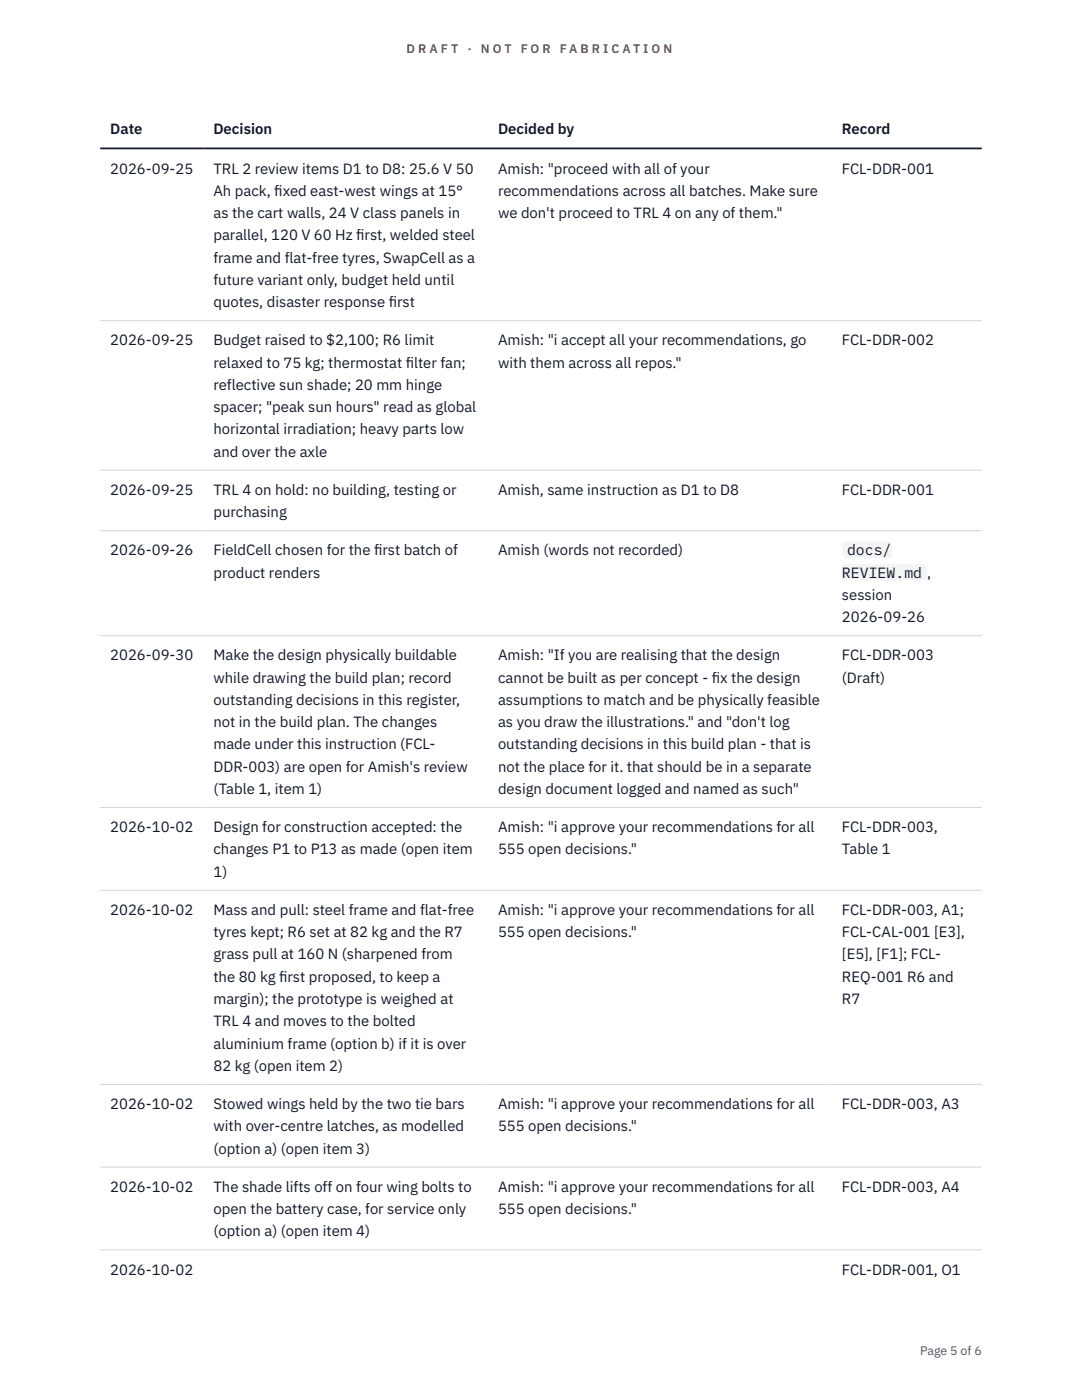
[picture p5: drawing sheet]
<svg xmlns="http://www.w3.org/2000/svg" width="216mm" height="279mm" viewBox="0 0 216 279" stroke-linecap="round" stroke-linejoin="round" font-family="sans-serif">
<defs><g id="words">
<g font-size="3" fill="#111827">
<text x="22" y="26.8">Date</text>
<text x="42.6" y="26.8">Decision</text>
<text x="99.4" y="26.8">Decided by</text>
<text x="168" y="26.8">Record</text>
<text x="22" y="34.6">2026-09-25</text>
<text x="42.6" y="34.6">TRL 2 review items D1 to D8: 25.6 V 50</text>
<text x="99.4" y="34.6">Amish: &quot;proceed with all of your</text>
<text x="168" y="34.6">FCL-DDR-001</text>
<text x="42.6" y="39.1">Ah pack, f</text>
<text x="54.7" y="39.1">ixed east-west wings at 15°</text>
<text x="99.4" y="39.1">recommendations across all batches. Make sure</text>
<text x="42.6" y="43.5">as the cart walls, 24 V class panels in</text>
<text x="42.6" y="48">parallel, 120 V 60 Hz f</text>
<text x="71.1" y="48">irst, welded steel</text>
<text x="99.4" y="43.5">we don't proceed to TRL 4 on any of them.&quot;</text>
<text x="42.6" y="52.4">frame and flat-free tyres, SwapCell as a</text>
<text x="42.6" y="56.9">future variant only, budget held until</text>
<text x="42.6" y="61.3">quotes, disaster response f</text>
<text x="77.6" y="61.3">irst</text>
<text x="22" y="68.9">2026-09-25</text>
<text x="42.6" y="68.9">Budget raised to $2,100; R6 limit</text>
<text x="99.4" y="68.9">Amish: &quot;i accept all your recommendations, go</text>
<text x="168" y="68.9">FCL-DDR-002</text>
<text x="42.6" y="73.4">relaxed to 75 kg; thermostat f</text>
<text x="42.6" y="77.8">reflective sun shade; 20 mm hinge</text>
<text x="81" y="73.4">ilter fan;</text>
<text x="99.4" y="73.4">with them across all repos.&quot;</text>
<text x="42.6" y="82.3">spacer; &quot;peak sun hours&quot; read as global</text>
<text x="42.6" y="86.7">horizontal irradiation; heavy parts low</text>
<text x="42.6" y="91.1">and over the axle</text>
<text x="22" y="98.8">2026-09-25</text>
<text x="42.6" y="98.8">TRL 4 on hold: no building, testing or</text>
<text x="99.4" y="98.8">Amish, same instruction as D1 to D8</text>
<text x="168" y="98.8">FCL-DDR-001</text>
<text x="42.6" y="103.2">purchasing</text>
<text x="22" y="110.8">2026-09-26</text>
<text x="42.6" y="110.8">FieldCell chosen for the f</text>
<text x="74.6" y="110.8">irst batch of</text>
<text x="99.4" y="110.8">Amish (words not recorded)</text>
<text x="169" y="110.8">docs/</text>
<text x="42.6" y="115.3">product renders</text>
<text x="168" y="115.3">REVIEW.md ,</text>
<text x="168" y="119.7">session</text>
<text x="168" y="124.2">2026-09-26</text>
<text x="22" y="131.8">2026-09-30</text>
<text x="42.6" y="131.8">Make the design physically buildable</text>
<text x="99.4" y="131.8">Amish: &quot;If you are realising that the design</text>
<text x="168" y="131.8">FCL-DDR-003</text>
<text x="42.6" y="136.2">while drawing the build plan; record</text>
<text x="99.4" y="136.2">cannot be built as per concept - f</text>
<text x="142" y="136.2">ix the design</text>
<text x="168" y="136.2">(Draft)</text>
<text x="42.6" y="140.7">outstanding decisions in this register,</text>
<text x="99.4" y="140.7">assumptions to match and be physically feasible</text>
<text x="42.6" y="145.1">not in the build plan. The changes</text>
<text x="42.6" y="149.6">made under this instruction (FCL-</text>
<text x="99.4" y="145.1">as you draw the illustrations.&quot; and &quot;don't log</text>
<text x="99.4" y="149.6">outstanding decisions in this build plan - that is</text>
<text x="42.6" y="154">DDR-003) are open for Amish's review</text>
<text x="99.4" y="154">not the place for it. that should be in a separate</text>
<text x="42.6" y="158.5">(Table 1, item 1)</text>
<text x="99.4" y="158.5">design document logged and named as such&quot;</text>
<text x="22" y="166.1">2026-10-02</text>
<text x="42.6" y="166.1">Design for construction accepted: the</text>
<text x="99.4" y="166.1">Amish: &quot;i approve your recommendations for all</text>
<text x="168" y="166.1">FCL-DDR-003,</text>
<text x="42.6" y="170.5">changes P1 to P13 as made (open item</text>
<text x="99.4" y="170.5">555 open decisions.&quot;</text>
<text x="168" y="170.5">Table 1</text>
<text x="42.6" y="175">1)</text>
<text x="22" y="182.6">2026-10-02</text>
<text x="42.6" y="182.6">Mass and pull: steel frame and flat-free</text>
<text x="99.4" y="182.6">Amish: &quot;i approve your recommendations for all</text>
<text x="168" y="182.6">FCL-DDR-003, A1;</text>
<text x="42.6" y="187">tyres kept; R6 set at 82 kg and the R7</text>
<text x="42.6" y="191.5">grass pull at 160 N (sharpened from</text>
<text x="99.4" y="187">555 open decisions.&quot;</text>
<text x="168" y="187">FCL-CAL-001 [E3],</text>
<text x="168" y="191.5">[E5], [F1]; FCL-</text>
<text x="42.6" y="195.9">the 80 kg f</text>
<text x="55.7" y="195.9">irst proposed, to keep a</text>
<text x="168" y="195.9">REQ-001 R6 and</text>
<text x="42.6" y="200.4">margin); the prototype is weighed at</text>
<text x="168" y="200.4">R7</text>
<text x="42.6" y="204.8">TRL 4 and moves to the bolted</text>
<text x="42.6" y="209.3">aluminium frame (option b) if it is over</text>
<text x="42.6" y="213.7">82 kg (open item 2)</text>
<text x="22" y="221.3">2026-10-02</text>
<text x="42.6" y="221.3">Stowed wings held by the two tie bars</text>
<text x="99.4" y="221.3">Amish: &quot;i approve your recommendations for all</text>
<text x="168" y="221.3">FCL-DDR-003, A3</text>
<text x="42.6" y="225.8">with over-centre latches, as modelled</text>
<text x="99.4" y="225.8">555 open decisions.&quot;</text>
<text x="42.6" y="230.2">(option a) (open item 3)</text>
<text x="22" y="237.8">2026-10-02</text>
<text x="42.6" y="237.8">The shade lifts off on four wing bolts to</text>
<text x="99.4" y="237.8">Amish: &quot;i approve your recommendations for all</text>
<text x="168" y="237.8">FCL-DDR-003, A4</text>
<text x="42.6" y="242.3">open the battery case, for service only</text>
<text x="99.4" y="242.3">555 open decisions.&quot;</text>
<text x="42.6" y="246.7">(option a) (open item 4)</text>
<text x="22" y="254.4">2026-10-02</text>
<text x="168" y="254.4">FCL-DDR-001, O1</text>
</g>
<g font-size="2.5" fill="#b45309">
<text x="81.1" y="10.5">D R A F T</text>
<text x="93.3" y="10.5">·</text>
<text x="95.9" y="10.5">N O T</text>
<text x="103.9" y="10.5">F O R</text>
<text x="111.7" y="10.5">F A B R I C A T I O N</text>
</g>
<text font-size="2.5" fill="#4b5563" x="183.6" y="270.3">Page 5 of 6</text>
</g></defs>
<path d="M20 64h175.9M20 93.8h175.9M20 105.9h175.9M20 126.9h175.9M20 161.2h175.9M20 177.7h175.9M20 216.4h175.9M20 232.9h175.9M20 249.4h175.9" fill="none" stroke="#d1d5db" stroke-width=".2"/>
<path d="M20 29.6h175.9" fill="none" stroke="#111827" stroke-width=".35"/>
<g fill="#f3f4f6">
<path d="M168 108h9.9v3.4h-9.9z"/>
<path d="M168 112.5h17v3.4h-17z"/>
</g>
<use href="#words"/>
</svg>
